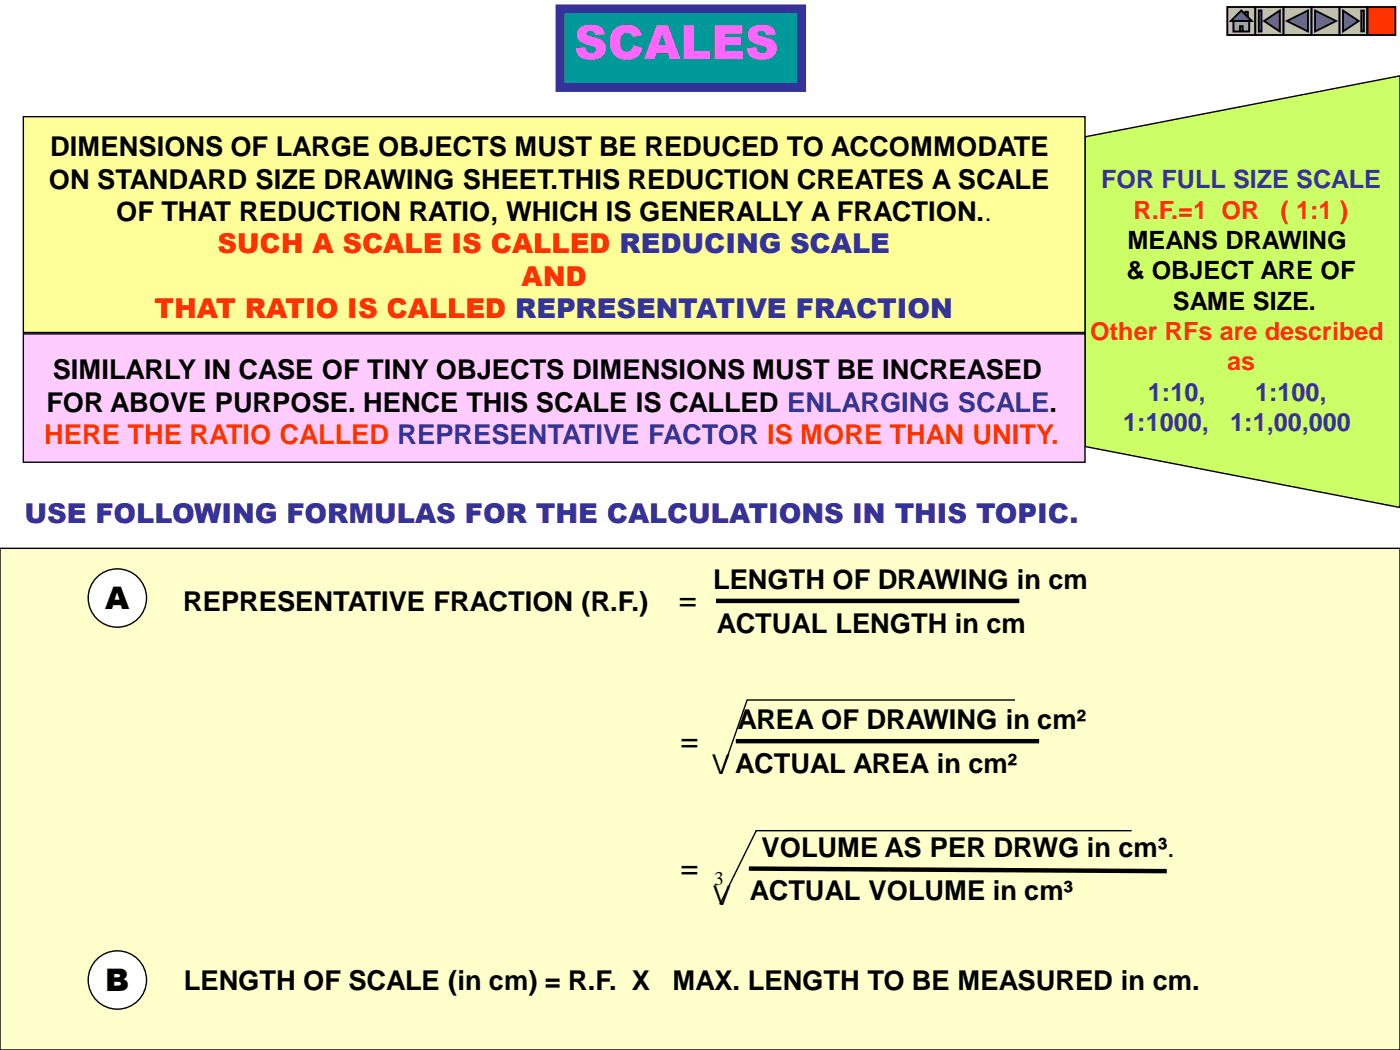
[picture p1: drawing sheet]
<svg xmlns="http://www.w3.org/2000/svg" width="254mm" height="190mm" viewBox="0 0 254 190" stroke-linecap="round" stroke-linejoin="round" font-family="sans-serif">
<defs><g id="words">
<text font-size="8.5" fill="#f6f" x="104.2" y="10.8">SCALES</text>
<g font-size="5.6">
<text x="19.1" y="110.5">A</text>
<text x="123.2" y="110.7">=</text>
<text x="123.5" y="136.2">=</text>
<text x="123.5" y="159.3">=</text>
<text x="19.1" y="179.9">B</text>
</g>
<g font-size="5">
<text x="9.1" y="28.3">DIMENSIONS OF LARGE OBJECTS MUST BE REDUCED TO ACCOMMODATE</text>
<text x="8.9" y="34.2">ON STANDARD SIZE DRAWING SHEET.THIS REDUCTION CREATES A SCALE</text>
<text x="21.1" y="40.1">OF THAT REDUCTION RATIO, WHICH IS GENERALLY A FRACTION..</text>
<text x="9.6" y="68.8">SIMILARLY IN CASE OF TINY OBJECTS DIMENSIONS MUST BE INCREASED</text>
<text x="8.4" y="74.7">FOR ABOVE PURPOSE. HENCE THIS SCALE IS CALLED ENLARGING SCALE.</text>
<text x="129.4" y="106.8">LENGTH OF DRAWING in cm</text>
<text x="33.2" y="110.9">REPRESENTATIVE FRACTION (R.F.)</text>
<text x="130" y="114.8">ACTUAL LENGTH in cm</text>
<text x="133.8" y="132.3">AREA OF DRAWING in cm²</text>
<text x="129.2" y="140.4">V ACTUAL AREA in cm²</text>
<text x="138.2" y="155.4">VOLUME AS PER DRWG in cm³.</text>
<text x="129.3" y="164.1">V ACTUAL VOLUME in cm³</text>
<text x="33.4" y="179.7">LENGTH OF SCALE (in cm) = R.F. X</text>
<text x="122" y="179.7">MAX. LENGTH TO BE MEASURED in cm.</text>
</g>
<g font-size="5" fill="#f30">
<text x="39.4" y="45.9">SUCH A SCALE IS CALLED REDUCING SCALE</text>
<text x="94.6" y="51.8">AND</text>
<text x="28.1" y="57.7">THAT RATIO IS CALLED REPRESENTATIVE FRACTION</text>
<text x="8" y="80.6">HERE THE RATIO CALLED REPRESENTATIVE FACTOR IS MORE THAN UNITY.</text>
</g>
<text font-size="5" fill="#339" x="4.4" y="94.8">USE FOLLOWING FORMULAS FOR THE CALCULATIONS IN THIS TOPIC.</text>
<g font-size="4.6" fill="#339">
<text x="199.8" y="34.2">FOR FULL SIZE SCALE</text>
<text x="208.3" y="72.7">1:10,</text>
<text x="227.7" y="72.7">1:100,</text>
<text x="203.8" y="78.2">1:1000,</text>
<text x="223.2" y="78.2">1:1,00,000</text>
</g>
<g font-size="4.6" fill="#f30">
<text x="205.6" y="39.7">R.F.=1 OR</text>
<text x="232.3" y="39.7">( 1:1 )</text>
<text x="197.8" y="61.7">Other RFs are described</text>
<text x="222.6" y="67.2">as</text>
</g>
<g font-size="4.6">
<text x="204.5" y="45.2">MEANS DRAWING</text>
<text x="204.4" y="50.7">&amp; OBJECT ARE OF</text>
<text x="212.8" y="56.2">SAME SIZE.</text>
</g>
<text font-size="3.5" x="129.6" y="160.6">3</text>
</g></defs>
<path d="M196.8 24.8l57.2-11v78.3l-57.2-11.1z" fill-rule="evenodd" fill="#cf6"/>
<path d="M196.8 24.8l57.2-11v78.3l-57.2-11.1z" fill="none" stroke="#000" stroke-width=".25"/>
<path d="M0 99.5h254v91h-254z" fill-rule="evenodd" fill="#ffc"/>
<path d="M0 99.5h254v91h-254z" fill="none" stroke="#000" stroke-width=".25"/>
<path d="M101.6 1.6h43.9v14.3h-43.9z" fill-rule="evenodd" fill="#099"/>
<path d="M101.6 1.6h43.9v14.3h-43.9z" fill="none" stroke="#339" stroke-width="1.6" stroke-linecap="butt"/>
<path d="M4.2 21.2h192.6v39.1h-192.6z" fill-rule="evenodd" fill="#ff9"/>
<path d="M4.2 21.2h192.6v39.1h-192.6z" fill="none" stroke="#000" stroke-width=".25"/>
<path d="M4.2 60.6h192.6v23.3h-192.6z" fill-rule="evenodd" fill="#fcf"/>
<path d="M4.2 60.6h192.6v23.3h-192.6z" fill="none" stroke="#000" stroke-width=".25"/>
<circle cx="21.3" cy="177.8" r="5.3" fill="#fff"/>
<circle cx="21.3" cy="177.8" r="5.3" fill="none" stroke="#000" stroke-width=".25"/>
<circle cx="21.3" cy="108.5" r="5.3" fill="#fff"/>
<g fill="none" stroke="#000" stroke-width=".25">
<path d="M135.5 127h48.6M135.6 127l-4.7 13.4M137.1 150.7h68.2M137.2 150.7l-6.6 13.4"/>
<circle cx="21.3" cy="108.5" r="5.3"/>
</g>
<path d="M129.9 109h55M133.5 134.5h55M135.9 157.6l75.8 .5" fill="none" stroke="#000" stroke-width=".8" stroke-linecap="butt"/>
<path d="M222.7 1.3h5.1v5h-5.1zM223.3 3.8h.5v1.9h2.8v-1.9h.5l-.7-.7v-1h-.5v.5l-.7-.7z" fill-rule="evenodd" fill="#c0c0c0"/>
<path d="M225.9 2.1v.5l.5 .5v-1zM223.8 3.8v1.9h1.2v-.9h.4v.9h1.2v-1.9z" fill-rule="evenodd" fill="#9a9a9a"/>
<path d="M223.3 3.8h3.8l-1.9-1.9zM225 4.8h.4v.9h-.4z" fill-rule="evenodd" fill="#737373"/>
<path d="M222.7 1.3h5.1v5h-5.1zM223.3 3.8l1.9-1.9 .7 .7v-.5h.5v1l.7 .7h-.5v1.9h-2.8v-1.9zM223.8 3.8h2.8M225 5.7v-.9h.4v.9M225.9 2.6l.5 .5" fill="none" stroke="#000" stroke-width=".34"/>
<path d="M232.8 1.3h5.2v5h-5.2zM233.5 3.8l3.8-1.9v3.8z" fill-rule="evenodd" fill="#c0c0c0"/>
<path d="M233.5 3.8l3.8-1.9v3.8z" fill="#737373"/>
<path d="M232.8 1.3h5.2v5h-5.2zM233.5 3.8l3.8-1.9v3.8z" fill="none" stroke="#000" stroke-width=".34"/>
<path d="M238 1.3h5v5h-5zM238.6 1.9v3.8l3.8-1.9z" fill-rule="evenodd" fill="#c0c0c0"/>
<path d="M238.6 1.9l3.8 1.9-3.8 1.9z" fill="#737373"/>
<path d="M238 1.3h5v5h-5zM238.6 1.9l3.8 1.9-3.8 1.9z" fill="none" stroke="#000" stroke-width=".34"/>
<path d="M227.8 1.3h5v5h-5zM229.3 3.8l2.9-1.9v3.8zM228.4 1.9v3.8h.5v-3.8z" fill-rule="evenodd" fill="#c0c0c0"/>
<path d="M229.3 3.8l2.9-1.9v3.8zM228.4 1.9v3.8h.5v-3.8z" fill-rule="evenodd" fill="#737373"/>
<path d="M227.8 1.3h5v5h-5zM228.4 1.9h.5v3.8h-.5zM229.3 3.8l2.9-1.9v3.8z" fill="none" stroke="#000" stroke-width=".34"/>
<path d="M243 1.3h5.1v5h-5.1zM243.7 1.9v3.8l2.8-1.9zM247 1.9h.4v3.8h-.4z" fill-rule="evenodd" fill="#c0c0c0"/>
<path d="M243.7 1.9v3.8l2.8-1.9zM247 1.9h.4v3.8h-.4z" fill-rule="evenodd" fill="#737373"/>
<path d="M243 1.3h5.1v5h-5.1zM243.7 1.9l2.8 1.9-2.8 1.9zM247 1.9h.4v3.8h-.4z" fill="none" stroke="#000" stroke-width=".34"/>
<path d="M248.1 1.3h5.1v5h-5.1z" fill-rule="evenodd" fill="#f00"/>
<path d="M248.1 1.3h5.1v5h-5.1z" fill="none" stroke="#000" stroke-width=".34"/>
<use href="#words"/>
</svg>
